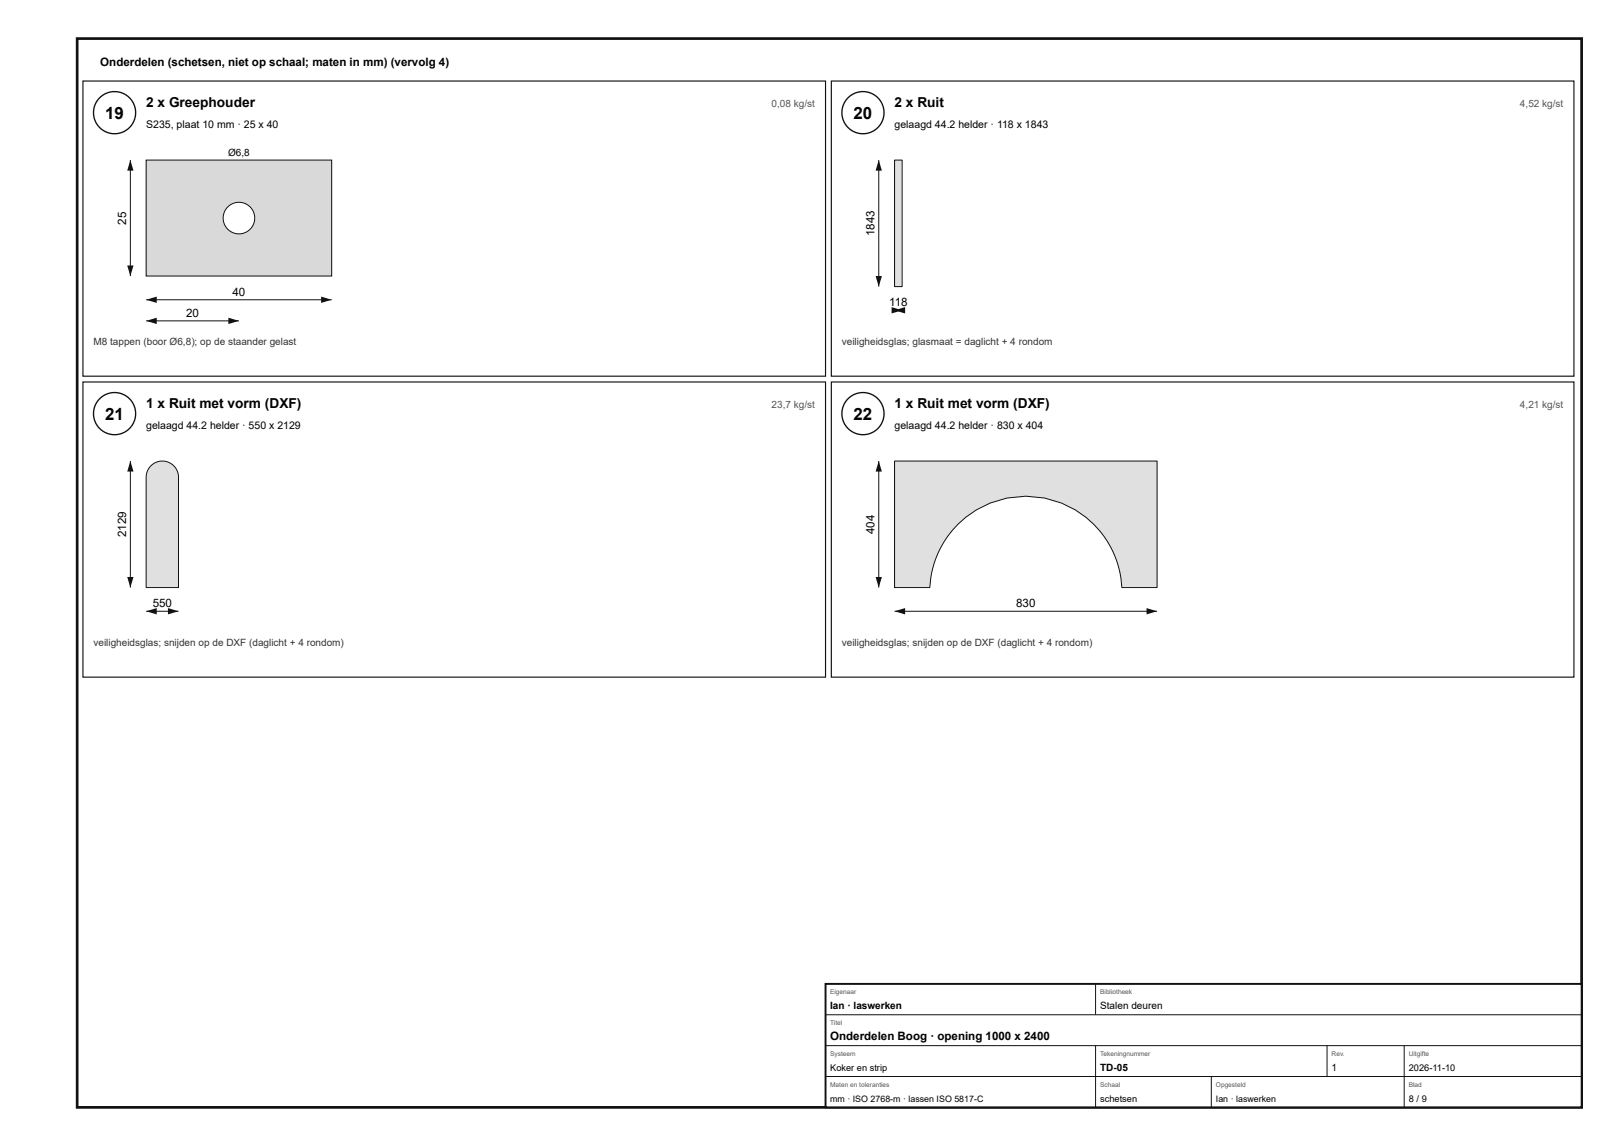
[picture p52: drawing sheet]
<svg xmlns="http://www.w3.org/2000/svg" width="420mm" height="297mm" viewBox="0 0 420 297" stroke-linecap="round" stroke-linejoin="round" font-family="sans-serif">
<defs><g id="words">
<g font-size="4.4">
<text x="27.3" y="30.8">19</text>
<text x="221.3" y="30.8">20</text>
<text x="27.3" y="108.8">21</text>
<text x="221.3" y="108.8">22</text>
</g>
<g font-size="3.6">
<text x="37.9" y="27.8">2 x Greephouder</text>
<text x="231.9" y="27.8">2 x Ruit</text>
<text x="37.9" y="105.8">1 x Ruit met vorm (DXF)</text>
<text x="231.9" y="105.8">1 x Ruit met vorm (DXF)</text>
</g>
<g font-size="3">
<text x="26" y="17">Onderdelen (schetsen, niet op schaal; maten in mm) (vervolg 4)</text>
<text x="32.7" y="58.2" transform="rotate(-90 32.7 58.2)">25</text>
<text x="226.7" y="61.2" transform="rotate(-90 226.7 61.2)">1843</text>
<text x="60.3" y="76.6">40</text>
<text x="48.2" y="82.1">20</text>
<text x="230.5" y="79.3">118</text>
<text x="32.7" y="139.2" transform="rotate(-90 32.7 139.2)">2129</text>
<text x="226.7" y="138.4" transform="rotate(-90 226.7 138.4)">404</text>
<text x="39.6" y="157.3">550</text>
<text x="263.4" y="157.3">830</text>
<text x="215.2" y="269.6">Onderdelen Boog · opening 1000 x 2400</text>
</g>
<g font-size="2.7">
<text x="37.9" y="33.3">S235, plaat 10 mm · 25 x 40</text>
<text x="231.9" y="33.3">gelaagd 44.2 helder · 118 x 1843</text>
<text x="37.9" y="111.3">gelaagd 44.2 helder · 550 x 2129</text>
<text x="231.9" y="111.3">gelaagd 44.2 helder · 830 x 404</text>
</g>
<g font-size="2.6" fill="#555">
<text x="200" y="27.8">0,08 kg/st</text>
<text x="394" y="27.8">4,52 kg/st</text>
<text x="200" y="105.8">23,7 kg/st</text>
<text x="394" y="105.8">4,21 kg/st</text>
</g>
<g font-size="2.6">
<text x="59.1" y="40.4">Ø6,8</text>
<text x="215.2" y="261.6">Ian · laswerken</text>
<text x="285.2" y="261.6">Stalen deuren</text>
<text x="285.2" y="277.6">TD-05</text>
<text x="345.2" y="277.6">1</text>
</g>
<g font-size="2.6" fill="#333">
<text x="24.2" y="89.3">M8 tappen (boor Ø6,8); op de staander gelast</text>
<text x="218.2" y="89.3">veiligheidsglas; glasmaat = daglicht + 4 rondom</text>
<text x="24.2" y="167.3">veiligheidsglas; snijden op de DXF (daglicht + 4 rondom)</text>
<text x="218.2" y="167.3">veiligheidsglas; snijden op de DXF (daglicht + 4 rondom)</text>
</g>
<g font-size="2.4">
<text x="215.2" y="277.6">Koker en strip</text>
<text x="365.2" y="277.6">2026-11-10</text>
<text x="285.2" y="285.6">schetsen</text>
<text x="365.2" y="285.6">8 / 9</text>
</g>
<g font-size="2.3">
<text x="215.2" y="285.6">mm · ISO 2768-m · lassen ISO 5817-C</text>
<text x="315.2" y="285.6">Ian · laswerken</text>
</g>
<g font-size="1.7" fill="#555">
<text x="215.2" y="257.6">Eigenaar</text>
<text x="285.2" y="257.6">Bibliotheek</text>
<text x="215.2" y="265.6">Titel</text>
<text x="215.2" y="273.6">Systeem</text>
<text x="285.2" y="273.6">Tekeningnummer</text>
<text x="345.2" y="273.6">Rev.</text>
<text x="365.2" y="273.6">Uitgifte</text>
<text x="215.2" y="281.6">Maten en toleranties</text>
<text x="285.2" y="281.6">Schaal</text>
<text x="315.2" y="281.6">Opgesteld</text>
<text x="365.2" y="281.6">Blad</text>
</g>
</g></defs>
<path d="M20 10h390v277h-390z" fill="none" stroke="#111" stroke-width=".7" stroke-linecap="butt"/>
<path d="M21.5 21h192.5v76.5h-192.5z" fill="none" stroke="#111" stroke-width=".3"/>
<circle cx="29.7" cy="29.2" r="5.5" fill="#fff"/>
<circle cx="29.7" cy="29.2" r="5.5" fill="none" stroke="#111" stroke-width=".35"/>
<path d="M37.9 41.5h48.1v30h-48.1z" fill="#d7dadc"/>
<path d="M37.9 41.5h48.1v30h-48.1z" fill="none" stroke="#111" stroke-width=".26"/>
<circle cx="61.9" cy="56.5" r="4.1" fill="#fff"/>
<g fill="none" stroke="#111" stroke-width=".26">
<path d="M37.9 77.7h48.1"/>
<circle cx="61.9" cy="56.5" r="4.1"/>
</g>
<g fill="#111">
<path d="M37.9 77.7l2.7-.8v1.6z"/>
<path d="M83.2 76.9l2.8 .8-2.8 .8z"/>
</g>
<path d="M33.8 41.5v30" fill="none" stroke="#111" stroke-width=".26"/>
<g fill="#111">
<path d="M33.8 41.5l.8 2.7h-1.6z"/>
<path d="M33 68.8h1.6l-.8 2.7z"/>
</g>
<path d="M37.9 83.2h24" fill="none" stroke="#111" stroke-width=".26"/>
<g fill="#111">
<path d="M37.9 83.2l2.7-.9v1.7z"/>
<path d="M59.2 82.3l2.7 .9-2.7 .8z"/>
</g>
<path d="M215.5 21h192.5v76.5h-192.5z" fill="none" stroke="#111" stroke-width=".3"/>
<circle cx="223.7" cy="29.2" r="5.5" fill="#fff"/>
<circle cx="223.7" cy="29.2" r="5.5" fill="none" stroke="#111" stroke-width=".35"/>
<path d="M231.9 41.5h2v32.8h-2z" fill="#d6e4e9"/>
<path d="M231.9 41.5h2v32.8h-2zM231.9 80.4h2" fill="none" stroke="#111" stroke-width=".26"/>
<g fill="#111">
<path d="M231.9 80.4l2.7-.8v1.6z"/>
<path d="M231.1 79.6l2.8 .8-2.8 .8z"/>
</g>
<path d="M227.8 41.5v32.8" fill="none" stroke="#111" stroke-width=".26"/>
<g fill="#111">
<path d="M227.8 41.5l.8 2.7h-1.6z"/>
<path d="M227 71.5h1.6l-.8 2.8z"/>
</g>
<path d="M21.5 99h192.5v76.5h-192.5z" fill="none" stroke="#111" stroke-width=".3"/>
<circle cx="29.7" cy="107.2" r="5.5" fill="#fff"/>
<circle cx="29.7" cy="107.2" r="5.5" fill="none" stroke="#111" stroke-width=".35"/>
<path d="M39.1 120.7l.9-.7 1-.4 1-.1 1.2 .1 1.8 1 .7 1 .5 1.1 .1 29.6h-8.4v-28.7l.3-1.5z" fill="#d6e4e9"/>
<path d="M39.1 120.7l.9-.7 1-.4 1-.1 1.2 .1 1.8 1 .7 1 .5 1.1 .1 29.6h-8.4v-28.7l.3-1.5zM37.9 158.4h8.4" fill="none" stroke="#111" stroke-width=".26"/>
<g fill="#111">
<path d="M37.9 158.4l2.7-.8v1.6z"/>
<path d="M43.5 157.6l2.8 .8-2.8 .8z"/>
</g>
<path d="M33.8 119.5v32.8" fill="none" stroke="#111" stroke-width=".26"/>
<g fill="#111">
<path d="M33.8 119.5l.8 2.7h-1.6z"/>
<path d="M33 149.5h1.6l-.8 2.8z"/>
</g>
<path d="M215.5 99h192.5v76.5h-192.5z" fill="none" stroke="#111" stroke-width=".3"/>
<circle cx="223.7" cy="107.2" r="5.5" fill="#fff"/>
<circle cx="223.7" cy="107.2" r="5.5" fill="none" stroke="#111" stroke-width=".35"/>
<path d="M231.9 119.5h68v32.8h-9.1l-.4-3.5a24.8 24.8 0 0 0-2.7-7.4 24.9 24.9 0 0 0-25.2-12.6 24.9 24.9 0 0 0-20.8 18.9l-.7 4.6h-9.1z" fill="#d6e4e9"/>
<path d="M231.9 119.5h68v32.8h-9.1l-.4-3.5a24.8 24.8 0 0 0-2.7-7.4 24.9 24.9 0 0 0-25.2-12.6 24.9 24.9 0 0 0-20.8 18.9l-.7 4.6h-9.1zM231.9 158.4h68" fill="none" stroke="#111" stroke-width=".26"/>
<g fill="#111">
<path d="M231.9 158.4l2.7-.8v1.6z"/>
<path d="M297.2 157.6l2.7 .8-2.7 .8z"/>
</g>
<path d="M227.8 119.5v32.8" fill="none" stroke="#111" stroke-width=".26"/>
<g fill="#111">
<path d="M227.8 119.5l.8 2.7h-1.6z"/>
<path d="M227 149.5h1.6l-.8 2.8z"/>
</g>
<path d="M214 255h196v32h-196z" fill="#fff"/>
<path d="M214 255h196v32h-196z" fill="none" stroke="#111" stroke-width=".5"/>
<path d="M284 255v8M214 263h196M214 271h196M214 279h196M284 271v16M314 279v8M344 271v8M364 271v16" fill="none" stroke="#111" stroke-width=".26"/>
<use href="#words"/>
</svg>
